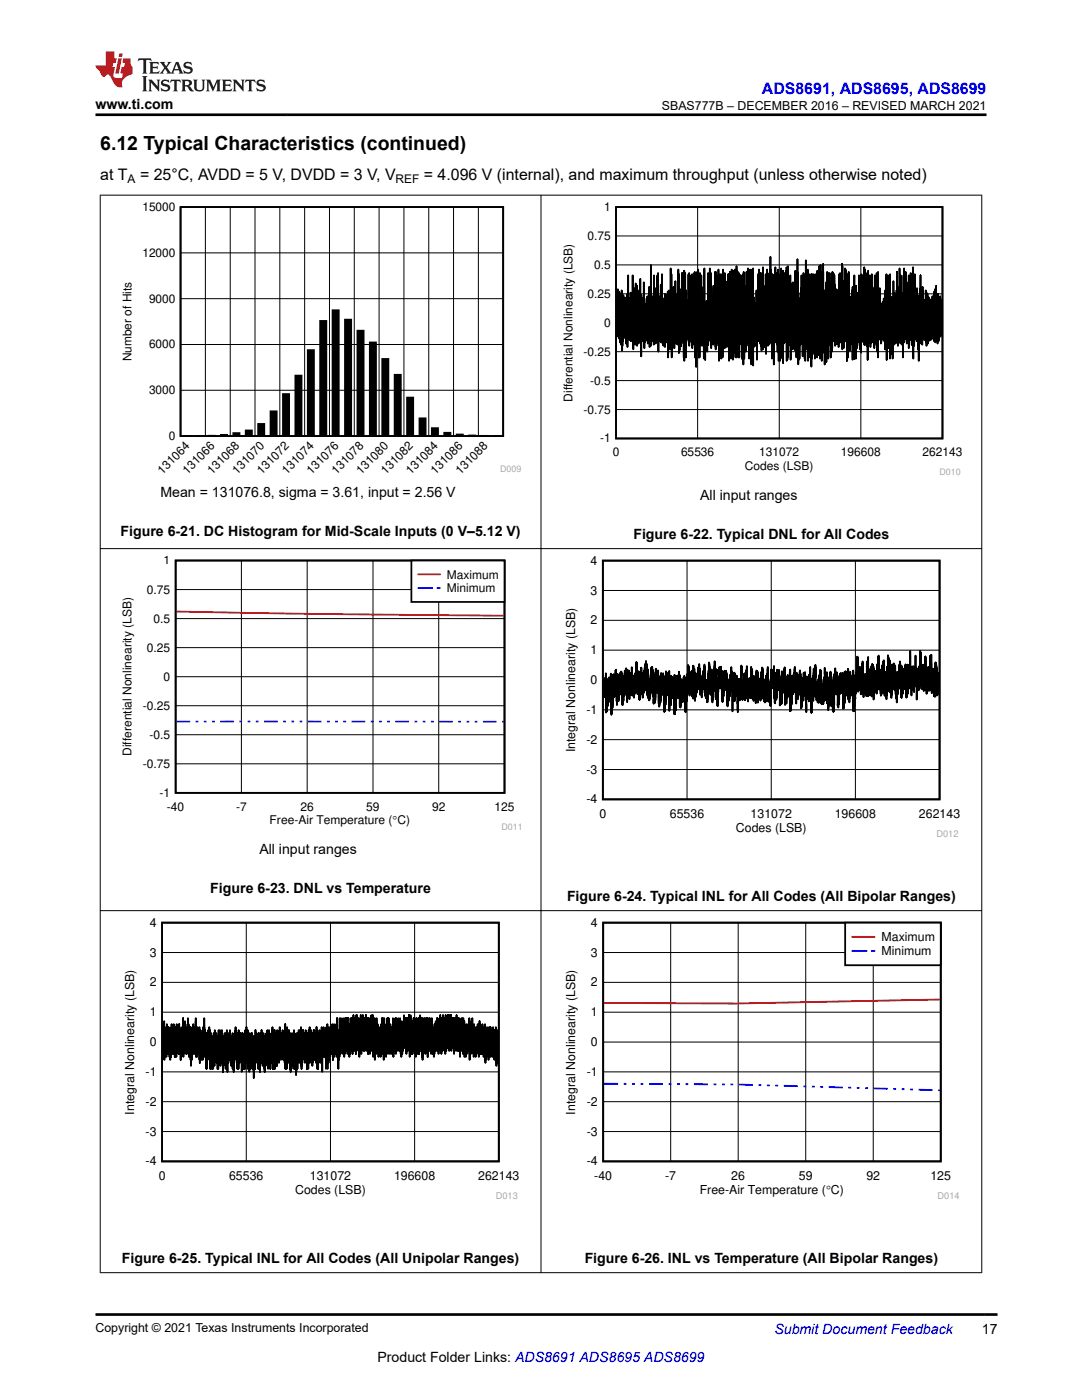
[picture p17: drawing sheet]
<svg xmlns="http://www.w3.org/2000/svg" width="216mm" height="279mm" viewBox="0 0 216 279" stroke-linecap="round" stroke-linejoin="round" font-family="sans-serif">
<defs><g id="words">
<text font-size="3.9" x="20" y="29.9">6.12 Typical Characteristics (continued)</text>
<text font-size="3.2" fill="#00f" x="152" y="18.7">ADS8691, ADS8695, ADS8699</text>
<g font-size="3.2">
<text x="20" y="35.8">at T</text>
<text x="27.9" y="35.8">= 25°C, AVDD = 5 V, DVDD = 3 V, V</text>
<text x="84.6" y="35.8">= 4.096 V (internal), and maximum throughput (unless otherwise noted)</text>
</g>
<g font-size="2.8">
<text x="19" y="21.8">www.ti.com</text>
<text x="32" y="99.1">Mean = 131076.8, sigma = 3.61, input = 2.56 V</text>
<text x="139.7" y="99.7">All input ranges</text>
<text x="24.1" y="106.9">Figure 6-21. DC Histogram for Mid-Scale Inputs (0 V–5.12 V)</text>
<text x="126.4" y="107.5">Figure 6-22. Typical DNL for All Codes</text>
<text x="51.7" y="170.4">All input ranges</text>
<text x="42" y="178.2">Figure 6-23. DNL vs Temperature</text>
<text x="113.1" y="179.7">Figure 6-24. Typical INL for All Codes (All Bipolar Ranges)</text>
<text x="24.3" y="252">Figure 6-25. Typical INL for All Codes (All Unipolar Ranges)</text>
<text x="116.7" y="252">Figure 6-26. INL vs Temperature (All Bipolar Ranges)</text>
<text x="195.9" y="266.1">17</text>
<text x="75.3" y="271.7">Product Folder Links: ADS8691 ADS8695 ADS8699</text>
</g>
<text font-size="2.8" fill="#00f" x="154.5" y="266.2">Submit Document Feedback</text>
<g font-size="2.5">
<text x="132.1" y="21.9">SBAS777B – DECEMBER 2016 – REVISED MARCH 2021</text>
<text x="117.8" y="112.7">4</text>
<text x="117.8" y="118.7">3</text>
<text x="117.8" y="124.6">2</text>
<text x="117.8" y="130.6">1</text>
<text x="117.8" y="136.5">0</text>
<text x="117" y="142.5">-1</text>
<text x="117" y="148.4">-2</text>
<text x="114.7" y="150.2" transform="rotate(-90 114.7 150.2)">Integral Nonlinearity (LSB)</text>
<text x="117" y="154.4">-3</text>
<text x="117" y="160.3">-4</text>
<text x="119.6" y="163.2">0</text>
<text x="133.7" y="163.2">65536</text>
<text x="146.8" y="166">Codes (LSB)</text>
<text x="149.8" y="163.2">131072</text>
<text x="166.6" y="163.2">196608</text>
<text x="183.4" y="163.2">262143</text>
<text x="29.9" y="185">4</text>
<text x="117.9" y="185">4</text>
<text x="29.9" y="190.9">3</text>
<text x="117.9" y="190.9">3</text>
<text x="175.9" y="187.8">Maximum</text>
<text x="175.9" y="190.7">Minimum</text>
<text x="29.9" y="196.9">2</text>
<text x="117.9" y="196.9">2</text>
<text x="29.9" y="202.8">1</text>
<text x="117.9" y="202.8">1</text>
<text x="29.9" y="208.8">0</text>
<text x="117.9" y="208.8">0</text>
<text x="29.1" y="214.7">-1</text>
<text x="117.1" y="214.7">-1</text>
<text x="29.1" y="220.7">-2</text>
<text x="117.1" y="220.7">-2</text>
<text x="26.8" y="222.4" transform="rotate(-90 26.8 222.4)">Integral Nonlinearity (LSB)</text>
<text x="29.1" y="226.6">-3</text>
<text x="114.8" y="222.4" transform="rotate(-90 114.8 222.4)">Integral Nonlinearity (LSB)</text>
<text x="117.1" y="226.6">-3</text>
<text x="29.1" y="232.6">-4</text>
<text x="117.1" y="232.6">-4</text>
<text x="31.7" y="235.4">0</text>
<text x="45.7" y="235.4">65536</text>
<text x="58.9" y="238.2">Codes (LSB)</text>
<text x="61.8" y="235.4">131072</text>
<text x="78.6" y="235.4">196608</text>
<text x="95.4" y="235.4">262143</text>
<text x="118.6" y="235.4">-40</text>
<text x="132.7" y="235.4">-7</text>
<text x="139.6" y="238.2">Free-Air Temperature (qC)</text>
<text x="145.9" y="235.4">26</text>
<text x="159.4" y="235.4">59</text>
<text x="172.9" y="235.4">92</text>
<text x="185.7" y="235.4">125</text>
<text x="19" y="265.9">Copyright © 2021 Texas Instruments Incorporated</text>
</g>
<g font-size="2.4">
<text x="25.5" y="36.5">A</text>
<text x="78.9" y="36.5">REF</text>
<text x="28.4" y="42.1">15000</text>
<text x="117.2" y="47.9">0.75</text>
<text x="120.5" y="42.1">1</text>
<text x="28.4" y="51.2">12000</text>
<text x="118.5" y="53.7">0.5</text>
<text x="117.2" y="59.4">0.25</text>
<text x="29.7" y="60.4">9000</text>
<text x="120.5" y="65.2">0</text>
<text x="29.7" y="69.5">6000</text>
<text x="116.4" y="71">-0.25</text>
<text x="26.2" y="72.1" transform="rotate(-90 26.2 72.1)">Number of Hits</text>
<text x="117.8" y="76.7">-0.5</text>
<text x="29.7" y="78.7">3000</text>
<text x="114.2" y="80.2" transform="rotate(-90 114.2 80.2)">Differential Nonlinearity (LSB)</text>
<text x="116.4" y="82.5">-0.75</text>
<text x="33.7" y="87.8">0</text>
<text x="119.7" y="88.3">-1</text>
<text x="32.4" y="94.7" transform="rotate(-45 32.4 94.7)">131064</text>
<text x="37.4" y="94.7" transform="rotate(-45 37.4 94.7)">131066</text>
<text x="42.4" y="94.7" transform="rotate(-45 42.4 94.7)">131068</text>
<text x="47.3" y="94.7" transform="rotate(-45 47.3 94.7)">131070</text>
<text x="52.3" y="94.7" transform="rotate(-45 52.3 94.7)">131072</text>
<text x="57.2" y="94.7" transform="rotate(-45 57.2 94.7)">131074</text>
<text x="62.2" y="94.7" transform="rotate(-45 62.2 94.7)">131076</text>
<text x="67.1" y="94.7" transform="rotate(-45 67.1 94.7)">131078</text>
<text x="72.1" y="94.7" transform="rotate(-45 72.1 94.7)">131080</text>
<text x="77" y="94.7" transform="rotate(-45 77 94.7)">131082</text>
<text x="82" y="94.7" transform="rotate(-45 82 94.7)">131084</text>
<text x="86.9" y="94.7" transform="rotate(-45 86.9 94.7)">131086</text>
<text x="91.9" y="94.7" transform="rotate(-45 91.9 94.7)">131088</text>
<text x="122.3" y="91">0</text>
<text x="135.9" y="91">65536</text>
<text x="148.6" y="93.8">Codes (LSB)</text>
<text x="151.5" y="91">131072</text>
<text x="167.8" y="91">196608</text>
<text x="184.1" y="91">262143</text>
<text x="32.6" y="112.7">1</text>
<text x="29.3" y="118.4">0.75</text>
<text x="89.2" y="115.5">Maximum</text>
<text x="89.2" y="118.2">Minimum</text>
<text x="30.6" y="124.2">0.5</text>
<text x="29.3" y="130">0.25</text>
<text x="32.6" y="135.8">0</text>
<text x="28.5" y="141.6">-0.25</text>
<text x="29.8" y="147.4">-0.5</text>
<text x="26.3" y="150.9" transform="rotate(-90 26.3 150.9)">Differential Nonlinearity (LSB)</text>
<text x="28.5" y="153.2">-0.75</text>
<text x="31.8" y="159">-1</text>
<text x="33.3" y="161.8">-40</text>
<text x="47.1" y="161.8">-7</text>
<text x="60" y="161.8">26</text>
<text x="73.1" y="161.8">59</text>
<text x="86.2" y="161.8">92</text>
<text x="98.7" y="161.8">125</text>
<text x="53.8" y="164.5">Free-Air Temperature (qC)</text>
</g>
<g font-size="1.8" fill="#a8a8a8">
<text x="99.8" y="94.3">D009</text>
<text x="187.5" y="94.8">D010</text>
<text x="100.1" y="165.6">D011</text>
<text x="186.9" y="167.1">D012</text>
<text x="98.9" y="239.3">D013</text>
<text x="187.1" y="239.3">D014</text>
</g>
</g></defs>
<g fill="none" stroke="#000" stroke-width=".34">
<path d="M36 41.3h64.4v45.7h-64.4zM56.5 78.6h1.2v8.4h-1.2zM58.9 75h1.3v12h-1.3zM61.4 69.9h1.2v17.1h-1.2zM63.9 64h1.2v23h-1.2zM66.4 61.9h1.2v25.1h-1.2zM68.8 63.8h1.3v23.2h-1.3zM71.3 66h1.3v21h-1.3zM73.8 68.3h1.2v18.7h-1.2zM76.3 71.6h1.2v15.4h-1.2zM78.7 74.8h1.3v12.2h-1.3zM81.2 79.3h1.3v7.7h-1.3z"/>
<path d="M36.7 87h1.2zM39.1 87h1.3zM41.6 87h1.2zM44.1 86.8h1.2v.2h-1.2zM46.6 86.4h1.2v.6h-1.2zM49 85.9h1.3v1.1h-1.3zM51.5 84.6h1.2v2.4h-1.2zM54 82.1h1.2v4.9h-1.2zM83.7 83.5h1.2v3.5h-1.2zM86.2 85.4h1.2v1.6h-1.2zM88.6 86.4h1.3v.6h-1.3zM91.1 86.7h1.3v.3h-1.3z"/>
<path d="M93.6 86.9h1.2v.1h-1.2zM96.1 87h1.2zM98.6 87h1.2z"/>
</g>
<g fill="none" stroke="#000" stroke-width=".2">
<path d="M36 41.3h64.4v45.7h-64.4zM36 59.6h64.4M36 50.5h64.4M41 41.3v45.7M45.9 41.3v45.7M50.9 41.3v45.7M55.8 41.3v45.7M60.8 41.3v45.7M65.7 41.3v45.7M70.7 41.3v45.7M75.6 41.3v45.7M80.6 41.3v45.7"/>
<path d="M85.6 41.3v45.7M90.5 41.3v45.7M95.5 41.3v45.7M36 77.9h64.4M36 68.8h64.4"/>
</g>
<g fill="#000">
<path d="M36.7 87h1.2z" fill-rule="evenodd"/>
<path d="M39.1 87h1.3z" fill-rule="evenodd"/>
<path d="M41.6 87h1.2z" fill-rule="evenodd"/>
<path d="M44.1 86.8h1.2v.2h-1.2z" fill-rule="evenodd"/>
<path d="M46.6 86.4h1.2v.6h-1.2z" fill-rule="evenodd"/>
<path d="M49 85.9h1.3v1.1h-1.3z" fill-rule="evenodd"/>
<path d="M51.5 84.6h1.2v2.4h-1.2z" fill-rule="evenodd"/>
<path d="M54 82.1h1.2v4.9h-1.2z" fill-rule="evenodd"/>
<path d="M56.5 78.6h1.2v8.4h-1.2z" fill-rule="evenodd"/>
<path d="M58.9 75h1.3v12h-1.3z" fill-rule="evenodd"/>
<path d="M61.4 69.9h1.3v17.1h-1.3z" fill-rule="evenodd"/>
<path d="M63.9 64h1.2v23h-1.2z" fill-rule="evenodd"/>
<path d="M66.4 61.9h1.2v25.1h-1.2z" fill-rule="evenodd"/>
<path d="M68.8 63.8h1.3v23.2h-1.3z" fill-rule="evenodd"/>
<path d="M71.3 66h1.3v21h-1.3z" fill-rule="evenodd"/>
<path d="M73.8 68.3h1.2v18.7h-1.2z" fill-rule="evenodd"/>
<path d="M76.3 71.6h1.2v15.4h-1.2z" fill-rule="evenodd"/>
<path d="M78.7 74.8h1.3v12.2h-1.3z" fill-rule="evenodd"/>
<path d="M81.2 79.3h1.3v7.7h-1.3z" fill-rule="evenodd"/>
<path d="M83.7 83.5h1.2v3.5h-1.2z" fill-rule="evenodd"/>
<path d="M86.2 85.4h1.2v1.6h-1.2z" fill-rule="evenodd"/>
<path d="M88.6 86.4h1.3v.6h-1.3z" fill-rule="evenodd"/>
<path d="M91.1 86.7h1.3v.3h-1.3z" fill-rule="evenodd"/>
<path d="M93.6 86.9h1.3v.1h-1.3z" fill-rule="evenodd"/>
<path d="M96.1 87h1.2z" fill-rule="evenodd"/>
<path d="M98.6 87h1.2z" fill-rule="evenodd"/>
</g>
<path d="M111.9 40.4h80.1v54.5h-80.1z" fill-rule="evenodd" fill="#fff"/>
<path d="M122.9 41.3h65.2v46.2h-65.2zM187.9 65.3v-3.4l-.1 4.8v-6.9v6.7l-.1-5.1v5.8l-.1-8.1v7.9v-7l-.1 6.5-.1-5.3v4.8v-4.1v5.7v-8l-.1 7.1v-6.4v7.8l-.1-7.6-.1 7.4v-9.3v10l-.1-7.2v4.9l-.1-4.7v5.4l-.1-6.1v6.3v-10.2v8.6l-.1-7.2-.1 9.9-.1-10.6v10.2l-.1-9.7v9.9l-.1-7.4v6l-.1-3.4v3.2v-4.4v5.5l-.1-5.7v4.8v-7.6l-.1 6.7v-3.5l-.1 4.9-.1-6.3-.1 7v-8.1v6.2l-.1-3.9v5.1l-.1-7.2v7.6l-.1-7.3-.1 5.7v-6.7v8.8l-.1-8.5v9l-.1-7.7v7v-9.3l-.1 8.4-.1-7.9v6.2v-6.9v10.6l-.2-11.1v8.6v-3.5v4.4l-.1-7.4-.2 7.9-.1-8.1v7.8v-7.3l-.2 7.1v-10.1l-.1 11.5v-6.9v6.2l-.1-6.9-.1 5.8v-3.5v2.3v-6.2l-.1 8.7v-.4v-13l-.1 13.7-.1-10.9v9.7l-.1-8.3-.1 12.9v-9v6.3l-.1-8.1v8.5l-.1-10.8v8.5l-.1-8.8v8.4v-9.5l-.1 10.6-.1-8.8v8.1v-6.9l-.2 6v-5.6v6.1v-7.2l-.1 7.8v-12.9v11.3v-7.6l-.1 10.6-.1-5.5v4.4l-.1-4.2v7.9v-18.3v13.7v-4.4l-.1 5v-6.9v7.9l-.1-7.2-.1 7.4v-8.5v7.1l-.1-6.5v4.9l-.1-7.9v10v-13.4v12.2v-7.8v8.7l-.1-5.3v3.7v-4.4l-.1 5.4v-7l-.1 7.2v-7.6l-.1 9.9v-14.6v13.4l-.1-11.5v9.7v-2.1l-.1 3.2-.1-9.9-.1 10.9v-12.3v10.7l-.1-8.4v7.7v-4.4l-.1 4.1v-11.7v12.9v-5.8l-.1 6v-6.2v6.4l-.1-8-.1 8.7v-14.7v12.9v-5.8v6.5l-.1-12.3-.1 16.4-.1-12.2v6.7v-.2v.4l-.1-5.7v6.4v-7.4v9.5l-.2-7.9v6.5v-5.5v4.6v-9.5l-.1 8.1v-10.2v13.7v-5.8l-.1 4.4-.1-6.5v7.6v-14.7v14.5l-.1-10.8v10.3l-.1-9-.1 9.3v-9.7v10.8l-.2-8.1v5.4v-12v13.3l-.1-9.7v6.1v-4.9l-.2 9.5-.1-9.7v9l-.1-7.9-.1 6.7v-8.3v10.4l-.1-12.7v10.4v-1.9v2.4l-.1-6.3v7.6v-8l-.1 11.3v-12.3v8.6l-.2-8.1v7.4v-5.6v9.1l-.2-11.6v8.1l-.1-12.5v16.9l-.1-12-.1 9v-13.7v13v-11.3v10.8l-.1-7.1v7.8v-9.5l-.1 10.9v-11.3v7.6l-.1-3.7v3.9v-4.6l-.1 5.8v-6l-.1 10.6v-17.1l-.1 14.6-.1-11.4-.1 11.8v-7.6l-.1 4.6v-6v7.4l-.2-8.5v8.3l-.1-7v6.5l-.1-7.1v6.9l-.1-3.9v4.3l-.1-5.3v6l-.1-6.2v6.5v-7.9l-.1 7.2-.1-9.3v8.6v-2.8v2.6l-.1-9.5v7.6v-4.6v5.3v-5.8l-.1 7.6v-8.7l-.2 12.4v-17v10.8v.5v-6v6.4l-.1-8.1-.1 12.3v-15.3v13.4v-7.6l-.1 8.3v-14.5v12.7l-.1-7.9v8.3v-6.4l-.1 7.4-.1-11.6v10.2v-12.3l-.1 14.6-.1-11.3-.1 9.9-.1-10.4v10.6l-.1-11v9.7l-.1-4.4v4.1v-12v10.4l-.1-3.5v4.4v-6.9v8.5l-.1-5.5v5.8v-8.1l-.1 8.8v-7.7v8.4l-.2-14.4v12.1v-5.1v5.5l-.1-5.3-.1 5.5-.1-8.7v9v-13.9l-.1 17.8-.1-17.3-.1 14.5v-13.4v12v-7.8l-.1 8.8-.1-10.2-.1 9v-13.6l-.1 15-.1-15.5v12.5v-11.3v12v-5.8l-.2 7.4v-13.2l-.1 12.3-.1-7.4v7.8v-9.7l-.1 10.4v-13.6l-.1 15.7-.1-12.9-.1 12.2v-13.4l-.1 11.8-.1-7.2v6.7v-12.7v13l-.1-6-.1 6.4v-9.2l-.1 9.9-.1-10.6v11.1l-.1-8.8-.1 5.8v-9.5v14.6v-9.7v6.7l-.1-8.8-.1 9v-9.2l-.1 12v-16.7l-.1 12.1v-3.5l-.1 3.7v-5.3l-.1 5.5v-8.8l-.1 9.3v-10.6v14.5l-.1-13.9v9.3l-.1-1.6v3l-.1-9.5v7.9v-5.1v5.3l-.1-4.9v3.7v-3l-.1 6.3v-5.1v5.8v-10l-.1 9-.1-8.5v6.7v-12.9l-.2 17-.1-11.7v8.3v-13.2l-.1 17.3-.1-10.4-.1 5.4v-11.8v10.6v-.2l-.1-11.8v13.6v-7.4l-.1 7.6v-13.6v14.1v-14.5v14.3v-5.8l-.1 4.9-.1-6.5v6v-7.6v5.7v-6.4l-.1 11.3-.1-13.4v11.3l-.1-6.5v4.2v-12v16.6l-.1-17.1v14.6v-6.9l-.1 7.8-.1-13.2v13l-.1-8.6v9l-.1-13.8v11.5v-4.6l-.1 4.9v-5.4v5.8l-.1-12-.1 14.6v-10.4v9l-.1-10-.1 10.7v-8.8l-.1 7.8v-6.4l-.1 6v-9.5v8.3l-.1-3.2v4.6v-5.8v7.2l-.1-7.9-.1 8.1v-12.2v11.1l-.1-13-.1 12.7v-12.9v13.4l-.1-10.8-.1 9.9v-12.7v12.9l-.1-13.1v15.2v-14.6l-.1 15.3-.1-10.9v9.3v-7.7v7l-.1-5.8v2.5v-.9v7.6l-.1-14.3v9v-4.4l-.1 5.6v-9.7v11.3l-.1-14.3v11.1v-3.5v5.3l-.1-6.7v7.2l-.1-7.9v11.6v-17.1l-.2 16.8v-17l-.1 14.7-.1-10.4v13.7l-.1-16v11.8l-.1-8.8v13l-.1-12.5v9.5v-9.3v12.7l-.1-14.8v10.9l-.1-7.9-.1 7.7v-3.7v3.4v-15.7l-.1 15.3v-4.2v6.7v-10.1l-.1 7.8v-5.8v3.7l-.1-3.4v7.4v-9.3v4.9v-3.7v10.1l-.1-17.5-.1 14.5v-7.6l-.1 5.6v-14.1l-.1 18.7v-13.9l-.1 10.9-.1-15.5-.1 17.8v-16.2v10.9l-.1-11.1v14.3l-.1-14.8-.1 17.3v-13.8v9.5l-.1-7-.1 7.6v-12.9l-.2 16.9v-13.4v10.4l-.1-8.3v9l-.1-14.6v13.6l-.1-6.9v5.8v-6.7v7.6l-.1-8.3v10.9l-.1-13.4-.1 14.3v-16.9l-.1 18.5v-14.6l-.1 13.2-.1-12.7-.1 12.2v-16.6v13.6l-.1-10.4-.1 9.7v-2v2.5l-.1-9.7v10.4l-.1-7.4v10.6v-18.2l-.1 15.7v-9l-.1 9.2v-12.7l-.1 11.3-.1-4.6v4.2v-16l-.1 20.1-.1-15.2v14.8l-.1-16.7-.2 15.3v-15.7l-.1 16.6-.1-9.9v7.4v-7l-.1 6v-5.3v3.7l-.1-11.1v13l-.1-10.4v9v-5.6v6.3l-.1-8.8-.1 10.4v-9.2l-.1 12-.1-11.1v7.4v-7v10.9l-.1-11.8v12.7l-.1-13.6-.1 7.2v-14.6v16.9v-14.3v13.1l-.1-4.1v4.8v-6v7.2v-7.4v7.6l-.1-8.1v9.9v-16.4l-.1 13v-9.7l-.1 7.6v-11.8v16v-14.4l-.1 12.7v-8.5v8.8l-.1-9-.1 7.1v-5.1v3.7v-7.6l-.1 9.9v-4.3v3.9l-.1-9.9v9.7v-10.7v13.4l-.1-8.5v6.9v-6.7v6l-.1-5.8v4.9v-9.9v11.3l-.1-8.6v9.5v-6v5.8l-.1-6.3v9.5l-.1-16.9v11.4v-7.9l-.1 9.5-.1-10.9v10v-7l-.1 6v-7.1l-.1 10.1-.1-15.9v15v-4.1v5.3v-7.9l-.1 10.4-.1-17.8v18l-.1-18.7v13.7v-13l-.1 12.3v-11.4v13l-.2-13.2v13.6l-.1-13.8v12.9v-12.7v12l-.1-4.8v6.7l-.1-7.2v11.1l-.1-18.5-.1 17.6-.1-15.5v13.6l-.1-11.1v10.9v-15.9v13.4l-.1-6.5v7.1v-7.6v7.9l-.1-13-.1 17.1v-14.5l-.1 14.1v-16.9l-.1 17.3-.2-18.2-.1 16.4v-9.7v8.3l-.1-6.2v3.4v-.4v-10.2v11.1v-9.2v9l-.1-4v2.8v-10.6l-.1 13.4v-6.3l-.1 5.1v-13.4v13.9l-.1-6.3v7.4l-.1-9.9-.1 12.9v-16.4v17.8v-12v9.7l-.2-12.7-.1 11.1v-14.1l-.1 16.9v-16.9l-.2 12.9-.1-16.4v16.7v-8.8l-.1 9v-14.1v14.6l-.1-14.1-.1 14.3-.1-13.9-.1 14.1-.1-14.1v12.5l-.1-3.2v1.8v-12.2v13.2v-5.6v6.2v-8l-.1 8.7v-11.5l-.1 13.9v-16l-.1 12.7v-10.4v10.2v-3.7l-.1 5.8v-9.3v7.9l-.1-8.8-.2 10.4-.1-16.2v16.4v-15v12l-.1-12v11.1v-5.1l-.1 5.8v-8.1v11.6v-13.4l-.1 11.7v-13.8l-.1 14.5-.1-14.5v14.1l-.1-7.4v5.8v-5.4l-.1 4.9v-4.6v4.4v-12.5v13.4l-.1-11.3v9.9v-7.2v8.1v-9l-.1 10.4-.1-13.4v11.8v-.9v1.6v-8.3l-.2 12.9-.1-13.9v10.4v-7.4v7.9l-.1-6.9-.1 7.1v-8.5l-.1 7.4v-7.2v7.4l-.2-8.8-.1 13.7v-19.4l-.1 14v-7.8v8.5l-.1-14.5v15l-.1-14.3v18v-10.6l-.1 10.8v-14.3l-.1 13.2-.1-12.7v10.6v-15.7v13.4v-8.1l-.1 9.5v-10l-.1 13v-10.2l-.1-.5v6.3v-6.5l-.1 8.3v-11.5v9.9l-.1-4.8v3.9v-12.9l-.1 14.7v-13.4l-.1 13v-13.6l-.2 15.9v-9.5v8.1l-.1-9.2v9.7l-.1-12.3v11.3l-.1-11v14.3l-.1-17.3v14.3l-.1-13.9v18v-17.5v12.4v-12.7v16l-.2-16-.1 16.7-.1-14.8-.1 11.8v-8.1l-.1 6.9v-12.5v12.1v-11.4l-.1 12.7v-6.9l-.1 7.4v-9.5l-.1 12v-16.8v13.6v-13.4l-.1 13.2v-7.2v6.5l-.1-12.9v14l-.1-7.8-.1 10.8v-18.2l-.2 18.2v-8.7v5.5l-.1-9.2v10.1l-.1-15.2-.1 16.6-.1-12.9v13.8l-.1-17.3-.1 17.8v-12.5v8.3l-.1-6.7v6.5v-6l-.1 2.1v-1.6v6.7v-14.8l-.1 17.8-.1-16.7-.1 12.5-.1-13.1v12.7v-12.1l-.1 12.3v-8.8v13.6l-.2-17.3v13.6l-.1-9.7v9.5v-12l-.1 12.7-.1-12.5v13v-12.7l-.1 11-.1-8.7-.1 9.2-.1-7.2v8.6v-15v11.8l-.1-6v6.9l-.1-7.4v7.8v-10.3v11l-.1-13.6v11.3v-4.6v3.2v-10.8l-.1 17.5-.2-16.6-.1 16.9-.1-13v8.6v-3.2l-.1 1.6v-10.9v14.1v-7.4l-.1 10.2-.1-13.2v13.6l-.1-18.2-.1 14.3v-12.7l-.1 12-.1-7.4-.1 8.6v-13.7l-.1 12.3v-7.9l-.1 10v-15v15.4l-.1-8.8v7v-13.6l-.1 14-.1-6.4v4.1l-.1-1.6v-6.9v10.1v-10.6l-.1 11.8v-8.3v6.7l-.1-2.8v3.5l-.1-5.8v6l-.2-6.7v8.1v-15l-.1 14.5v-14.3l-.1 13.2v-5.3l-.1 4.4v-13.4v13.1v-6.4l-.1 6.4v-2.5v1.6l-.1-9v11.3l-.1-13.6v14.3l-.1-10.4-.1 11.8-.1-10.2v7.9l-.1-7.2v7.9l-.1-7v6v-5.3v4.7l-.1-4.4v9.2l-.1-11.5v7.3v-6.2v5.8v-13.6l-.1 18-.2-13-.1 9.7v-9.2l-.1 9.9-.1-9v8.1v-10.8l-.1 9.4v-11.8v13.9v-8.5l-.1 6.2v-5.6v4.9l-.1-4.4v6.2v-.2v-12.9l-.1 16.8v-12l-.2 12-.1-17.5v13.4v-5.6v6v-9.9l-.1 10.6v-5.5v5.3l-.1-13.8v15.4l-.1-9.4v6.9l-.1-7.6v13.6l-.1-18.3-.1 16.4-.1-17v12.4v-7.8v8.5l-.1-12.9v13.4v-11.3l-.1 11v-8.5v9.2l-.1-6.7-.1 5.6v-8.6l-.1 10.9v-14.8v13.9l-.1-9.3v7.4v-6.7v6.5v-9.5l-.1 10.9v-13v10.7l-.1-4v5.8v-6v5.3l-.1-4.1-.1 2.5v-8.8l-.1 12.7v-14.5v12.5l-.1-12.1v13v-13.2v12.7l-.1-6.7-.1 6.5v-5.6v5.4v-7l-.1 6.3-.1-5.1v6.4v-7.8l-.1 11.5-.2-16.8-.1 14.8v-10.7l-.1 13.4v-18l-.1 17.3v-16.8l-.1 13.6-.1-8.5v6.7l-.1-2.3v2v-11.5v12v-3.5l-.1 5.6v-6.7l-.1 7.1-.1-11.3v7.9v-3.3v4.4v-4.6l-.1 6v-6.5l-.1 8.4-.1-15.3v15.7l-.1-16.6-.1 12v-4.9l-.1 7.9-.1-9.7v7.9v-6.5l-.1 7.4v-8.3l-.1 9v-10v9.7l-.1-8.5v7.8v-11.5v9.7l-.1-6.5-.1 10.2-.2-12.2-.1 10.8-.1-10.6v11.5l-.1-9v7.9l-.1-6.5v9.9v-16.6l-.1 12.5-.1-13.6v15.2v-9.2l-.1 10.1v-10.6l-.2 8.8v-3.5v2.6v-9.1l-.1 9.5v-6v3.5l-.1-3v8.8v-11.4v12l-.1-13.1v8.8v-6.7v7.3l-.1-6.9-.1 7.4v-5.8v6l-.1-9.4v8.5l-.1-7.4-.1 9.3v-10.7v9l-.2-7.8v7.6l-.1-7.1v8.7v-9.4l-.1 9.2-.1-6.5v6.3v-5.3l-.1 4.8v-13.4v11.3v-11.1l-.1 11.6-.1-7.2v7.9v-9.5v10.6l-.1-11.5v9.5v-1.2v1.6v-5.1l-.1 6v-5.7l-.1 .7v5.3v-8.8v9l-.1-7.6-.1 9.7-.1-15.7-.1 13.1v-12.7v13l-.1-8.1v6.5v-3l-.1 3.4v-6.2l-.2 8.1-.1-11.1-.1 10.8v-10.4v9.5l-.1-12.5v13v-9.7l-.1 10.6v-8.3l-.1 6.5v-6.7v7.3l-.1-8.5-.1 9-.1-5.3v4.8v-7.8l-.1 7.2v-5.8v7.8v-16.1l-.1 15v-9.5v7.6v-2.7l-.1 3.9v-4.4v4.6v-5.5l-.1 7.4v-12l-.1 11v-7.8v5.8v-3.7l-.1 4.1v-4.4l-.1 4.9v-7.2v8.6l-.1-9.5-.1 8.8-.1-8.3v6.2v-2.5l-.1 2.7v-5.1v6.3l-.1-6.5-.2 7.6v-6.9v8.1l-.1-9.5v8.8v-12.5v10.9l-.1-7.9-.1 8.8-.1-6.5v5.1v-.4v-5.4l-.1 4.7v-5.3v6.9v-6.5v6.3l-.1-4.9v4.2v-7.4v12.2l-.1-9.9-.1 7.1v-3.7v2.6v-11.6l-.1 10.7v-7.9v6.9v-6.7v7.4v-6.4l-.2 8v-9.7l-.1 10.7v-7.9v5.8v-5.6l-.2 5.8v-6.4v6.7l-.1-10v12v-6.9v5.3v-4.1l-.1 4.6-.1-10.2v9v-3v1.9l-.1-9v11v-5v6.2l-.1-11.3v9.9l-.1-9.2-.1 9-.1-7.9v10.4l-.2-14.8-.1 12.3-.1-6-.1 6.9-.1-9.7v8.3v-5.3v6l-.1-6.9v7.4l-.1-8.3v8l-.1-7.6v6.7l-.1-5.8v6.3l-.1-12.3v11.4v-6.5l-.1 9.5v-10.7l-.1 9.5-.1-7.8-.1 8.3-.1-8.1v6.2l-.1-4.8v4.1v-2.5v1.6v-5.8l-.1 8.1v-6.2v4.6v-4.2v4.9l-.1-3.5v4l-.1-8.1v8.7l-.1-7.6v8.1v-6.2l-.2 8.1-.1-12.1-.1 10.9v-8.3l-.2 6.5v-6.1v7.4v-6.4l-.1 5.7v-5l-.1 4.6v-9l-.1 8.8-.1-8.4v7.7v-8.6l-.1 9.5-.1-7.2v6.7v-2.5v1.6" fill="none" stroke="#000" stroke-width=".35"/>
<path d="M122.9 58.6h65.2M122.9 52.9h65.2M122.9 47.1h65.2M139.2 41.3v46.2M155.5 41.3v46.2M171.8 41.3v46.2M122.9 76h65.2M122.9 70.2h65.2M122.9 64.4h65.2M122.9 81.7h65.2" fill="none" stroke="#000" stroke-width=".2"/>
<path d="M24 110.9h80v54.7h-80z" fill-rule="evenodd" fill="#fff"/>
<path d="M35 111.9h65.7v46.3h-65.7z" fill="none" stroke="#000" stroke-width=".35"/>
<path d="M35 117.7h65.7M48.2 111.9v46.3M61.3 111.9v46.3M74.4 111.9v46.3M87.5 111.9v46.3M35 135.1h65.7M35 129.2h65.7M35 123.5h65.7M35 152.4h65.7M35 146.6h65.7M35 140.8h65.7" fill="none" stroke="#000" stroke-width=".2"/>
<path d="M35.2 122l25.7 .5 39.6 .4" fill="none" stroke="#f00" stroke-width=".35"/>
<g fill="none" stroke="#00f" stroke-width=".35">
<path d="M35.2 144h2.7M39 144h.6M40.7 144h.5M42.3 144h.6M46.7 144h-2.7M47.8 144h.5M49.4 144h.6M51 144h.6M52.7 144h2.7M56.5 144h.5M58.1 144h.6M59.8 144h.5"/>
<path d="M61.4 144h2.8M65.2 144h.6M66.9 144h.5M68.5 144h.6M70.2 144h2.7M74 144h.5M75.6 144h.6M77.3 144h.5M78.9 144h2.7M82.7 144h.6M84.4 144h.5M86 144h.5"/>
<path d="M87.6 144h2.8M91.4 144h.6M93.1 144h.5M94.7 144h.6M96.4 144h2.7M100.2 144h.3"/>
</g>
<path d="M82.1 111.9h18.6v8.2h-18.6z" fill-rule="evenodd" fill="#fff"/>
<path d="M82.1 111.9h18.6v8.2h-18.6z" fill="none" stroke="#000" stroke-width=".35"/>
<path d="M83.5 114.6h4.3" fill="none" stroke="#f00" stroke-width=".35"/>
<path d="M83.5 117.4h2.7M87.3 117.4h.5" fill="none" stroke="#00f" stroke-width=".35"/>
<path d="M112.4 110.9h79.1v56.2h-79.1z" fill-rule="evenodd" fill="#fff"/>
<path d="M120.3 111.9h67.2v47.6h-67.2zM187.3 137v-2.7l-.2 4.3v-3.8v2.9l-.1-2.5-.1 3.6-.1-5.6v2.8v-3.3v2.7l-.1-3.1v3.6v-3.7l-.1 6.9-.2-3.7-.1 3.5-.1-5.4v3.4l-.1-3.4v2.7v-2.5v4.3l-.1-3.7-.1 4-.1-7.6-.1 4.7-.1-4.5-.1 6.8v.1v-3.2v3.2l-.1-3.3-.1 2.5-.1-3.9v4.8l-.2-3.7v3.2v-3.3l-.1 4.4-.3-7.5v6.7l-.1-3.4v3v-2.7l-.2 3.3-.1-5.2-.1 4v-3l-.1 3-.1-2.3v3.1l-.1-3.5-.1 3v-2.8v2.1v-6.1l-.1 3.3v-3.6v6.8l-.1-3.7-.2 4.8-.1-4.5v4l-.1-3.1v2.9l-.1-3.5-.1 6v-5.2v2.7l-.2-3.9v2.9v-.9v.1v-4.4v5.9l-.1-3.1v3.1l-.1-2.3v1.6v-2.9l-.1 4.9-.1-3.3v2.5l-.1-4.4-.1 4.3v-3.1l-.1 2.7v-2.4v.4v-1l-.1 2.4v-2.7v5.3l-.1-5.3v3.8l-.1-4.4-.1 2.8v-5.7v6.3v-2.6l-.1 3.5-.1-4.5-.1 4.3v-.7v1.2v-3l-.1 4-.1-5.9-.2 6.7-.1-6.3-.1 2.7v-3.1l-.1 3.3-.1-2.3v2v-1.8v2.7l-.1-3.1v4.2v-3.1v2.9l-.1-3v3.1v-3.2l-.1 2.8v-1.9v1.1v-2.6l-.1 4.8-.1-5.4-.1 6.1v-3.7l-.1 3.6-.2-6.7v2.7v-3.1l-.1 3.8-.1-3.1v4.7l-.1-3.2-.1 3.5v-3.6l-.1 2.5v-2.4l-.2 6-.1-4.6v3.4l-.1-3.1v2.7l-.1-5.7v4.9l-.2-5.4-.1 3.3v-2.9v1.8l-.1-2.1v5.1v-3.5v2.2l-.2-2.8v2.8v-2.8v2.5v-3.4l-.1 6.7-.2-3.8v2.7l-.1-6.4-.2 6.2v-5.1v2.2v-2.8v3v-3.7l-.1 3.7-.1-4.3v3.9v-2.3v1.9v-3.7l-.1 5.2v-3v3.2l-.1-3.1-.1 6.5-.1-4.1v3.6l-.1-3.7v2.6v-2.5l-.1 2.2v-3.5l-.1 4.7-.1-4.4v3.8l-.1-6.5-.1 4.3-.1-3.3v3l-.1-3.1v2.8v-2.6l-.1 5.7-.1-4.8v5.1l-.2-5.3v3.7v-3.3v3.2v-.8l-.1 1v-2.5l-.1 2.7v-2.3v2.3v-2.2v2.1l-.1-6.7v3.8v-3.4l-.1 3.1v-2.5v3.5l-.1-2.6v2.9v-3.1l-.1 3.4v-3.2l-.1 5.7-.1-4.5v3v-2.6l-.1 3.3-.1-3.1v3.1v-3.6l-.1 4.3-.1-2.9-.1 4.2v-6.7v3.4v-3v2.9l-.1-3v2.9v-2.8v2.1l-.2-2.9v6.5l-.1-3.4-.1 3.3v-5.9v3.7v-3.5l-.1 3.7-.1-3v3l-.1-2.4v2v-2.9v4.5v-2v2.3l-.1-3.5-.2 4.1v-7.9v4.2l-.2-3.2v2.5v-2.6l-.1 6.9-.1-3.9v2.9l-.2-3.4v2.4v-2v2.3v-2.5l-.1 3.3-.1-2.9v3.4l-.1-2.6v2.5v-2.4v3.1l-.2-7.1-.1 6.4-.1-3.8-.1 4-.1-4.1v2v-2.2v2.7l-.1-3.9-.1 4.4v-3.3l-.1 2.7v.1v-2.1v2.5v-3l-.1 3.4v-3v2.8l-.1-2.5v3l-.1-7.1-.2 6.4v-3.3v2.6v-2.2l-.1 2.3v-2.6v3.4l-.1-3-.1 6.2-.2-3.7v3.5v-3.3l-.1 4.7-.1-8.2v4.6l-.1-3.1-.2 3.3v-3.3v3.5v-3.6v3.1l-.1-3.1v2.2v-2.4l-.1 2.7-.1-3.6v3.9v-3.6l-.1 5.8v-3.6l-.1 2.8-.1-2.9v3.1l-.1-6.1-.1 4-.1-3.3v4.6l-.2-4.1v3.3v-3v2.8v-3.3l-.1 3.1v-3.7l-.1 4.1v-3.9l-.1 6.2v-3.4l-.2 4.5-.1-3.5v3.6l-.1-7.2v3.5l-.1-3.1-.1 3.3v-2v2.3l-.2-4v3.4l-.1-3.2v4l-.1-3.1-.1 4.3v-2.6l-.1 4.1-.1-3.6v3.3l-.1-5.8v2.1v-2.5v2.8l-.1-3.3v3.7v-3.6l-.1 4.3-.2-5.2-.2 5.1v-2.6v4.7l-.1-2.9v1.8v-1.3v3.8l-.1-3.4v3.4v-3v3l-.1-3.8v3.6v-3.5l-.1 2.4v-2.7v3.1v-5.1l-.2 5v-6l-.1 2.7-.1-3.7-.1 4.6-.1-2.7v2.9v-3.7l-.2 6.6v-3.4l-.1 2.6-.2-6.7-.1 5.7-.1-5.6-.1 3.4-.1-4.4v4.3l-.1 .3v-2.7l-.1 3.1v-3.1l-.1 5.3-.2-4v3.2l-.1-3.2v4l-.1-3.9-.1 3.7-.1-6.7-.2 4.2v-3.1l-.1 2.1v-1.6v2.7v-2.5v4.9l-.1-4.9-.1 4.8-.1-3.9-.1 3v-3.2l-.1 3.7-.1-3.5-.1 2.8v-6.4v2.6v-2.3l-.1 3v-3.1l-.1 4.1v-3l-.1 3.4v-4l-.1 6.5-.1-4.8-.1 4.5-.1-4v2.8l-.1-2.3v6.1l-.2-9v6l-.1-3.4v3.2l-.1-2.9v2.6v-3.5l-.1 2.7v-3.2v5.3l-.2-4.3v3.8l-.1-4.4-.1 3.3-.1-2.5v2.3v-2.6v6.5l-.1-6.7v3.7l-.2-4.6v3.4v-3.8l-.1 4.3-.1-4.1-.1 5.5-.1-4.1-.1 4.1-.1-4.5-.2 6-.2-7.5v3.3v-3.1l-.1 3.8-.1-3-.1 4.7-.1-4.9-.2 4.3v-4.6l-.1 6.1-.3-7.2v2.9v-2.9l-.2 4.4v-3.2v3.9l-.2-3v2.7v-3v3.5l-.1-3.7-.1 4.4v-.5v.6v-1.8l-.1 3.1-.1-3.5v3.4l-.1-3.1v4.5v-8.3l-.1 4-.1-2.5v2.3v-2.2l-.1 3.2v-2.9v3.3v-3v3.3v-3.6l-.1 2.2-.1-2.6v2.3v-2.7l-.2 3.5v-2v3v-3.1v3.1v-3.6l-.1 4.8v-3.5v3.4l-.1-3.1v1.7v-2.1l-.1 2.6v-2.5v3.8l-.1-7.5-.1 4.6-.1-4v3.9v-2.9l-.1 3.5v-3.2v2.9l-.1-3.8v3.3v-2.6v1.6l-.1-2.1v.6l-.1-.7v1.3v-1.6v6.5l-.1-3.9v2.7l-.1 .2v-1.6v1.8v-2.7l-.1 3.6v-3.2v3.2v-2.9l-.1 3.1-.2-7.1v3.6l-.1-2.9v3.2v-2.7v2.9l-.1-4-.1 3.3v-3.5l-.1 3.3v-2.8l-.1 5.5-.1-3.8-.1 4.6-.3-7.5v3.4v-2.9l-.1 3.2v-2l-.1 2.8-.1-3.5v1.9l-.1-2.1v2.9l-.1-3-.1 7.3-.2-4.3v2.8v-2.6l-.1 2.3v-3.1v4.1v-3.5l-.1 1.8v-2v3.3l-.1-3.3v3.6l-.1-6.9v3.5v-3.1l-.1 3.5v-2.5l-.1 3.3v-3l-.1 2.9v-2.8l-.1 5.1-.1-2.9v2.7v-3l-.1 3.4v-4.6l-.2 4.4-.1-3.8v2.7v-2.4v2v-3.2l-.1 4-.1-6.1v3.2l-.1-2.5-.1 2.7v-2.1v2.5v-2.8v2.6l-.1-2.6v2.3v-2l-.1 5.3v-3.8v.5v-.8v3.4l-.1-2.8v2.5l-.1-3.4-.1 4.1v-3.1l-.2 3.8v-6.1l-.1 3.7v-3.2v.3v-.6v.7l-.1-1.1v3.1l-.1-3.2-.1 6.5-.1-5.1-.1 2.2-.1-1.7v.3v1.9l-.1-2.7v3.1v-3.4v5l-.1-2.8-.1 2.4v-.2l-.1-5.5-.1 3v-3.1v3.2v-3.5l-.1 3.5v-3.8l-.1 6.1-.1-3.8v3.3l-.1-2.9-.1 2.7v-3.2l-.1 4-.1-3.1v3.8v-3l-.1 2.8-.1-3.4v3l-.1-6.5-.1 5.8-.1-2.5-.1 3v-3.4l-.1 4v-5.5v2.7l-.1-1.9v2.8l-.1-3.3-.1 4.1v-2.6l-.1 3.4v-3.1v3.3v-3.3l-.1 3.1-.2-6.7v5.3l-.1-2.1v2.3v-2.8l-.1 3.4-.1-3.4v4.3l-.1-4.3-.1 3.5-.1-3.5-.1 6.6-.1-7.1-.1 2.9v-3.1v4.1v-3.1l-.1 2.2v-2.5v3.3l-.1-3.5-.2 3.8v-3v3.9l-.1-5.8-.1 5.7-.1-5.4-.1 3.6v-3.4v7.3l-.1-4.7v.7l-.1-4-.1 3.6v-4.5v4.4l-.1-2.7-.1 2.5v-1.9v1.8v-2.5l-.1 4.1v-2.9v3.1v-3.4l-.1 3.2v-3.2l-.1 4.2-.1-3.4v3.6v-3.6l-.1 3.8v-3v3.8l-.1-6.3-.1 3.1v-3.2v2.4l-.1-3.1-.1 3.8-.2-3.8v3v-2.9v2.4v-2.2v2v-2.3l-.1 4.1-.1-3.2-.1 5.1-.1-4v4.2l-.1-3.3-.1 2.8v-5.6v2.6l-.1-2.8v2.6v-3.3l-.1 3.8v-2.9l-.1 3.4-.1-4.3-.1 2.9v-2.4v2.9v-3l-.2 3.5v-1.7l-.1 5.6-.2-4.5v3.2v-6l-.2 5.9-.1-5.7-.1 3.2v-4.2v3.4v-4.2l-.2 5.9-.1-4.3-.1 6v-3.3v3.9l-.1-3.5-.1 3v-3.9v2.8l-.1-5-.1 5.1-.1-5.5-.1 3.2-.1-4v3.1v-3.3l-.1 5.1v-3.5l-.1 2.7v-1.9l-.1 3.9v-2.6v4.3l-.2-4.5v3.1v-3.1l-.1 3.6-.1-3.4-.1 3-.1-6.3-.1 4v-.3l-.1 .6v-2.8v2.9v-3.2l-.1 3.6-.1-2.8v2.8v-2.6l-.1 3.4v-2.5v1.9v-1.7v3l-.1-2.4v2.7l-.1-4.1v3.3v-2.9v2.4l-.1-1.8-.1 2.6-.1-2.9v2v-.1l-.1-5.2v3.6l-.1-3.1v3.3v-3.1l-.1 3.2v-3l-.1 4.2-.1-3.3-.1 4-.1-3.5v3l-.1-3.2v4.5v-3.2l-.1 4-.2-6.4v2.7l-.2-3.4v6.6v-3.2l-.1 2.9v-2.3v1.9v-.2l-.1-4.5v2.4l-.1-2.5v3.4v-2.8l-.1 2.7v-2.7v2.5v-2.2v2v-2.5l-.1 2.8v-3v4.1l-.1-3.3v2.4v-2.3l-.1 3.8-.1-5.4v.5v-.7v1.5v-1.7l-.1 2.9v-2.9v2.4l-.1-2.7-.1 5.5-.1-3.6-.1 5.4-.1-4.6v2.4v-2.3l-.1 6.6v-4.2v4.1l-.1-6.6-.1 3.4-.1-3.9-.1 4.4v-4.1v3.4l-.1-2.5v3.6l-.1-2.8v3.3v-3.6v2.5v-2.7l-.1 3.6-.1-4.3-.1 4.1v-4.3v2.8l-.1-2.7v5.6l-.1-3.4v3.3v-2.7l-.1 2.6v-6.2v3l-.1-3.7-.1 4.2-.1-3.5v2.9v-2.5v4.2l-.1-3.2v.6v-.8v3.2l-.1-3.1v2.5v-2.3l-.1 2v-3.4l-.1 3v-2.9v6.7l-.1-3.3v3.3l-.1-4.6-.1 5.4v-7.8v3.1l-.1-2.5-.1 3.1v-2.4v2v-1.8v2.9l-.1-3v2.8v-2.3v2.8l-.2-4.1v3.1v-3.3l-.1 3.4-.1-3.6-.1 5.8v-2.5l-.1 2v-2.5l-.1 2.3v-1.9v1.8v-2.4v4.4l-.1-8v3.4v-2.8l-.1 2.8-.1-2.4v3.5v-3v3.2l-.1-2.3v2.5l-.1-4.2-.1 2.8v-3.2v3.5v-3.4l-.1 3.3v-3.6l-.1 6.7v-3.6l-.1 4.7-.1-3.9v4.1v-3.5l-.1 3.6v-6.8l-.1 3.1-.1-4v3.1v-2.9l-.1 4.1-.1-3.9-.1 2.3v-2.7l-.1 2.7v-2.7l-.1 5.4v-1.7v2.1v-3.3l-.1 3.4-.1-3.6-.1 4.3-.2-7.1v1.6v-1.7l-.1 3.4v-3v4.1l-.2-4.5-.1 2.3v-2.6v3.5v-3.5l-.1 6.2v-2.9l-.2 3.5-.1-3.4-.1 3.5v-6.3l-.1 2.4v-2.8v5.2l-.2-5.8v3.1v-2.5l-.1 2.6v-3.1v2.9l-.1-2.4v3.3v-2.7v3.2l-.1-2.8v2.9l-.1-2.1-.1 4v-2.4v2.7l-.1-3.1v2.8v-2.3l-.1 2.2-.1-5.8-.1 5.3-.1-6v2.4v-2.8l-.1 2.6-.1-2.8v2.4v-2.4v2.6v-3l-.1 4.2-.1-2.1v2.2v-3.6l-.1 5.3-.1-4.1v3.2v-2.5v2.8v-3.2l-.1 4.2-.1-2.5-.1 3.5-.1-3.9v3l-.2-5.1v4.7v-2.9l-.1 3.3v-3.6l-.2 4.8-.1-5.4-.1 2.9v-3.2v3.8v-2.8v3.3l-.1-3.6-.1 3.9-.1-4-.1 3.6v-6l-.1 4.9v-2.9l-.1 3.4v-2.8v3.5l-.1-3.7v3.1v-2.6l-.2 4v-3v3.3v-4.2l-.1 3.5-.1-3.8-.1 4.1v-3.2l-.1 3v-5.6l-.1 4.3v-2.8v2.9v-3.1l-.2 3.9-.1-4-.1 5.2-.2-5.7v4.2l-.1-3.6-.1 2.1v-2l-.1 5.6-.2-6.7v4.3l-.2-3.7v2.7v-2.9l-.1 4.9v-3.5v3.7l-.1-3.7-.1 3v-3.3v5v-5l-.2 5.8-.2-6.2v3.1v-3.6l-.1 2.8-.1-2.6v3.3v-2.5v2.5l-.1-2.5v.2v3.4l-.1-2.6v2v-1.8v2.7l-.1-2.5v2.5v-2.9v3.4l-.1-4v4.5l-.2-5.4-.1 6.2-.2-7.1v2.9v-2.8v3l-.1-3-.1 3.8v-2.9v2.6l-.1-1.7v3.5v-3.3v3.3v-2.8l-.1 3v-3.6v-.1v2.6l-.1-3.6-.2 6.7v-3.1l-.1 3.6v-4.3l-.1 2.3v-2.1v5l-.1-8.2v4.1l-.1-3.4-.1 5-.1-4.8-.1 3.2v-3.3v3.4l-.1-3.2-.1 4.5v-3.4l-.2 5.3-.1-4.6v5l-.1-7.8v2.9l-.1-2.1v3.6l-.1-3.1v3.3v-2.5l-.1 2.5v-3.3l-.1 3.5v-3.5v2.6v-2.6v1.3" fill="none" stroke="#000" stroke-width=".36"/>
<path d="M120.3 117.8h67.2M137.1 111.9v47.6M153.9 111.9v47.6M170.7 111.9v47.6M120.3 135.7h67.2M120.3 129.8h67.2M120.3 123.8h67.2M120.3 153.6h67.2M120.3 147.6h67.2M120.3 141.7h67.2" fill="none" stroke="#000" stroke-width=".2"/>
<path d="M24.4 183.2h79.2v56.2h-79.2z" fill-rule="evenodd" fill="#fff"/>
<path d="M32.3 184.1h67.2v47.7h-67.2zM32.5 206.2l.1 4.7 .2-7.1v7.7v-5.9v3l.1-2.4v3v-3l.1 4.1 .1-5.3 .1 5.9 .1-6.5 .1 5.9 .1-5.3 .1 5.3 .1-5.3v4.7v-2.9l.1 4.1 .1-3.5 .1 4.1v-5.3l.1 4.7 .1-6.5 .2 5.9v-5.3l.2 5.3 .1-5.9 .2 5.9v-5.3v5.9l.1-5.3 .2 5.3 .1-6.5v5.3l.1-4.7 .1 3v-3l.1 4.2v-3l.1 4.1 .1-5.9 .1 5.3 .1-3.5v3.5v-2.9v4.7l.1-5.9 .2 4.7v-5.3l.1 5.3 .1-3.5v2.9v-6.5l.1 7.7 .1-5.9 .1 4.7 .1-4.7v3v-4.2l.1 5.9v-4.7l.1 5.3 .2-4.7v4.7l.2-7.1v6.5l.1-5.3 .1 6.5v-5.9v4.2l.1-3.6 .2 4.7v-5.3l.1 7.7v-7.1l.2 5.9 .1-6.5 .1 5.3v-4.1v3.5l.1-5.3v4.2v-3l.1 4.7 .1-5.3v3.6v-3l.2 4.7 .1-7.1v7.7v-5.3l.2 5.3v-5.3l.1 3.6v-4.2l.2 5.3v-4.7l.1 4.1 .1-4.7 .1 7.1 .1-6.5v5.3l.1-4.1 .1 4.7 .1-5.3v4.7l.1-3.5 .1 4.1v-6.5l.2 5.3 .1-7.1 .1 7.7v-5.3l.2 5.3 .1-4.1v6.5l.1-7.1 .1 4.7v-3.5v4.1l.1-5.3v4.7v-5.3l.2 5.3 .1-5.9v6.5l.1-5.9v7.7l.1-7.1v3l.1-3v3.5v-2.3l.1 3.5v-3.5l.1 4.1v-2.3v4.1l.1-6.5 .1 6.5 .1-7.1 .2 6.5 .1-7.1 .1 5.9 .1-5.3 .1 4.1v-2.9v3.5v-4.1l.1 4.7v-2.3v2.9l.1-4.1v5.3v-5.9l.2 5.9v-7.7l.2 5.3 .1-5.3 .1 7.1v-5.3l.1 4.7 .2-6.5 .2 6.5v-2.9v4.7l.1-7.1 .1 5.3 .1-5.9 .1 5.3 .1-4.7v6.5l.1-7.1 .1 5.3v-4.1v4.1l.1-5.9 .1 8.3v-6.5v2.9l.1-3.5 .1 5.3v-5.9v4.1l.1-3.5 .1 4.7 .1-5.9 .1 5.9 .1-4.7v5.9v-5.3l.1 2.3v-2.9l.1 2.9v-2.9l.1 4.7v-5.3v7.1l.1-6.5 .1 7.1 .2-7.7 .1 4.7 .1-5.9 .1 6.5 .1-5.3 .1 4.7v-4.1l.1 6.5 .1-7.1 .1 7.1v-7.7l.2 6.5v-5.9l.1 5.3 .1-5.3 .1 5.9 .1-5.3v7.1l.1-7.7 .1 3.5v-3.5l.1 5.9 .1-4.7v5.9l.2-5.9v5.9l.1-4.7v4.7v-6.5v2.9v-4.1l.2 5.3 .1-5.9v7.1l.1-5.9 .1 7.1v-7.7l.2 5.3 .1-3.5 .1 6.5v-7.7l.1 7.1 .1-6.5 .1 4.7 .1-4.1v2.9v-2.3v4.1v-5.9l.1 7.1 .1-6.5 .1 6.5 .1-6.5v8.3l.1-7.7 .1 5.9 .1-4.7v4.7l.1-7.7 .1 6.5 .1-5.9 .1 5.3 .1-4.7v2.4v-1.8l.1 5.9 .1-7.1 .1 7.1 .1-6.5 .1 7.1v-5.9v1.7l.1-2.3v3.5v-4.7l.1 5.9 .1-6.5 .1 5.9v-4.1l.1 3.5v-2.3v3.5v-5.3v5.9l.2-6.5 .2 7.1v-4.1v2.9v-2.4v4.2v-5.3v2.3v-1.7l.1 4.7v-7.1l.1 5.9 .2-6.5 .1 5.3v-5.9l.2 7.7v-5.9l.1 4.7 .1-6.5v5.3l.1-4.1 .1 6.5 .1-5.9 .1 4.1 .1-5.3 .1 3.5v-2.9v5.3l.1-7.1 .1 8.3v-6.5l.1 4.7 .2-5.9v7.7v-5.9l.1 2.9v-3.5l.1 4.7 .1-5.3 .1 6.5 .1-7.1 .1 5.9v-4.1l.1 4.1 .1-5.3 .1 5.9 .1-7.1 .1 5.3 .1-4.1 .1 5.3v-4.7l.2 4.1 .1-5.3 .1 5.9v-5.3l.1 4.7 .1-4.7 .1 5.9 .1-7.7v8.9l.1-6.5 .1 5.9 .1-5.3v5.9l.1-8.3 .1 5.9v-2.3v2.9l.1-5.9 .1 6.5 .1-6.5 .1 5.9v-4.1l.1 5.9v-7.1l.1 7.7v-6.5l.1 3.5v-4.1l.1 6.5v-5.9l.1 2.9v-4.1l.1 6.5 .1-5.9 .1 4.7v-5.3v4.7l.1-5.3v7.7l.1-7.1 .1 5.9 .1-5.3 .1 7.7 .1-8.3 .1 7.1v-6.5l.1 2.9v-3.5l.1 5.3 .1-5.9 .2 6.5 .1-6.5 .1 5.9 .1-6.5 .1 8.3v-6.5l.1 5.3 .2-6.5v5.3l.2-4.7 .1 5.9 .2-6.5v4.7v-3.5l.2 5.3v-2.9v4.1l.1-7.1 .1 5.9 .1-3.5v1.7v-1.1v4.1l.1-7.7 .1 5.9 .1-6.5v7.1v-5.9l.1 5.3 .2-5.9 .1 5.3v-4.7l.1 4.7v-2.9v4.7l.1-6.5 .1 5.3v-3.5l.1 2.9v-5.3l.1 5.9v-5.3l.2 5.3 .1-5.3 .1 5.9 .1-7.1 .1 8.3v-7.1l.2 7.1v-6.5v2.9v-3.5l.1 5.3 .1-5.9 .1 5.3 .1-4.1v5.3l.1-5.9 .1 4.7 .1-2.9v3.5v-6.5l.1 8.9 .1-8.3 .1 4.7 .1-5.3 .1 5.9 .1-5.3 .1 4.7 .1-4.7v7.7l.1-8.3 .1 5.3 .1-3.5v2.4v-1.8v3.5v-6.5l.1 8.9 .1-7.1 .1 5.9v-4.1v3.5l.1-6.5v3.6v-3l.1 4.7v-3.5v4.1l.2-5.9v5.3l.1-4.7 .1 4.1v-2.9l.1 2.9v-2.3v2.9v-5.9l.1 7.1 .1-6.5 .1 5.9 .1-6.5 .1 5.3v-4.1l.1 4.7v-5.3l.1 4.7 .1-5.3 .1 6.5 .1-7.7v6v-3.6l.1 4.7v-4.1v3l.1-2.4v4.1v-3.5v5.9l.1-7.7 .1 5.3 .1-7.7 .2 7.1v-7.1l.2 6.5 .1-5.9 .2 6.5v-7.1v6.5l.1-3.5v4.1v-5.3l.1 5.9 .1-7.7v4.8l.1-3.6 .1 5.3 .1-6.5v6l.1-3.6v4.1l.1-3.5v4.1l.1-7.1 .1 6.5 .1-4.1 .1 4.7v-3.5v4.1l.1-6.5 .1 5.9v-4.7v4.1v-6.5l.1 4.8v-3.6l.1 5.3 .1-6.5 .1 7.1 .1-5.9v5.3l.1-7.1 .1 6v-3.6v4.2v-4.8l.2 5.3v-6.5l.2 7.1 .1-7.7v7.1l.1-7.1 .1 6.6 .1-6 .2 6.5v-6.5l.1 7.7v-5.9l.2 4.7 .1-7.1 .1 7.7 .1-7.1 .1 6 .1-5.4v4.2v-5.4l.1 7.1 .1-6.5 .1 6.5v-6.5l.1 6v-6l.1 6 .1-6.6 .1 7.1 .1-6.5 .1 6 .1-6 .1 7.1 .1-7.1v6l.1-2.4v2.9v-4.7l.1 5.3 .1-7.1 .1 6.5 .1-7.1v5.4l.1-4.8 .1 6.5 .1-7.1 .1 8.3v-7.7l.2 6.5 .1-6.5v8.3l.1-7.1v5.3v-4.1l.2 4.7v-5.9v4.8v-6l.1 5.4v-3l.1 4.1 .1-5.3 .1 6.5 .2-5.9 .1 4.7 .1-4.1v5.3l.2-6.5v5.9l.1-3.5v2.9v-6.5v5.4l.1-5.4 .1 7.1v-7.1l.2 8.3 .1-8.3v5.4l.1-4.2v5.9v-5.3v3.6l.1-2.4 .1 4.7 .1-5.3v4.1l.1-4.1v4.1l.1-6.5 .1 7.1 .1-7.1 .1 6.5v-4.1l.2 4.7 .1-5.9 .1 5.3v-4.1v1.8v-1.2l.1 4.1 .1-5.3v3.6v-3.6l.2 4.7v-6.5l.1 7.7 .1-6.5v4.2l.1-4.2v3v-2.4l.1 4.7 .1-5.3v3.6v-.6l.1-4.2v7.1v-5.9l.1 4.8v-4.2l.1 4.2 .1-5.4 .1 5.9 .1-6.5 .1 6 .1-4.2v4.7l.1-6.5 .2 7.1v-5.3l.1 5.9 .1-7.1 .1 6.5 .1-5.9 .1 4.8 .1-6.6 .1 6v-4.8l.1 5.4 .1-6 .1 6.5 .1-6.5v7.1l.1-7.1v4.8l.1-3.6 .1 5.3v-6.5l.1 6 .1-6.6 .2 8.3v-7.1v6.5l.1-7.7 .1 6v-5.4v4.2l.1-2.4v4.2l.1-4.8 .1 5.9 .1-6.5 .1 5.9 .1-6.5 .1 6 .1-4.8 .2 6.5 .1-7.7v4.2v-2.4v3v-4.8l.1 5.4v-3v3.6v-4.2l.1 5.3 .1-5.3 .2 4.7v-2.9v3.5v-7.1l.1 6.5 .1-3.5v3.5v-7.1l.1 5.4v-4.8v6l.1-6 .2 7.1v-7.1l.1 8.3v-5.9v3l.1-3.6 .1 5.3 .1-7.1v5.4l.1-2.4v3.5l.1-6.5 .1 7.1 .1-7.1 .1 4.8v-1.8v3l.1-3.6v4.1l.1-6.5v7.7v-5.3l.1 .6v-1.2l.1 3.6v-3.6v4.7l.1-6.5 .1 6.5 .1-6.5v4.2v-2.4l.1 4.2v-4.8l.1 5.9 .2-7.1 .1 6.5 .1-3.5 .1 4.1v-4.7l.1 5.3v-4.1l.1 3.5v-5.9l.2 5.3v-5.9l.1 5.4v-3.6l.2 4.1v-6.5l.1 6 .1-4.2 .1 5.3 .1-5.3 .2 4.7v-7.1l.1 4.8v-4.2l.1 6v-6l.1 7.1v-7.1l.2 6.5 .1-7.1 .1 6.6v-4.8l.1 4.8v-5.4l.1 4.2v-4.8l.2 7.1v-7.7l.1 7.1 .1-4.1 .1 3.6v-6l.1 6v-3.6v3l.1-6v5.4v-5.4l.1 6 .1-5.4v6.5l.2-7.1v4.2v-2.4l.1 4.8 .1-6.6 .1 7.1v-5.3l.1 4.8v-6l.2 6v-3l.1 2.4v-5.4l.1 7.1 .1-7.1v6l.2-5.4v3.6v-4.2l.1 6.5 .1-7.1v6l.1-3.6v4.2l.1-5.4v5.4v-3l.1 3.5v-4.1l.1 4.1v-6.5l.1 6v-4.2l.2 5.9v-5.9v5.3v-5.9l.2 5.3 .1-6.5v4.2v-3l.2 5.3v-6.5l.1 7.1v-7.1l.2 6.5v-5.9l.1 7.1 .1-5.9v4.2v-3.6l.1 5.3 .1-6.5 .1 5.9 .1-5.3 .1 4.7 .1-5.3v3.6v-1.8v2.4l.1-3.6 .1 4.2 .1-6v8.3l.2-7.1 .1 5.9v-6.5l.2 5.9v-6.5l.1 4.8v-2.4v3.6l.1-3.6 .1 5.3 .1-6.5 .1 5.3v-4.1l.2 5.3 .1-5.9 .1 5.3 .1-5.3 .1 4.7v-5.3l.1 4.2v-3.6l.1 5.9 .2-7.1 .1 5.9v-5.3l.1 5.9 .1-5.3v3.6v-3l.2 4.7 .1-5.9 .1 5.3v-4.7l.1 5.9v-5.3l.1 2.4v-3l.1 5.3 .1-5.9 .1 7.7v-5.9v3v-3.6l.2 5.3 .1-5.9v5.3l.2-4.7 .1 5.9 .1-6.5 .2 5.3 .1-5.3v5.9l.1-5.3 .1 4.7 .1-4.7 .1 5.3 .1-5.9 .1 5.3 .1-4.1 .1 5.3v-5.9l.2 5.3v-5.9l.2 7.7v-6.5v5.9l.1-4.1v3.5l.1-5.9v4.7l.1-3.5v1.8" fill="none" stroke="#000" stroke-width=".36"/>
<path d="M32.3 196.1h67.2M32.3 190.1h67.2M49.1 184.1v47.7M65.9 184.1v47.7M82.7 184.1v47.7M32.3 219.9h67.2M32.3 213.9h67.2M32.3 208h67.2M32.3 202h67.2M32.3 225.8h67.2" fill="none" stroke="#000" stroke-width=".2"/>
<path d="M112.4 183.2h79.1v56.2h-79.1z" fill-rule="evenodd" fill="#fff"/>
<path d="M120.4 184.1h67.3v47.7h-67.3z" fill="none" stroke="#000" stroke-width=".36"/>
<path d="M120.4 196.1h67.3M120.4 190.1h67.3M133.8 184.1v47.7M147.3 184.1v47.7M160.8 184.1v47.7M174.2 184.1v47.7M120.4 219.9h67.3M120.4 213.9h67.3M120.4 208h67.3M120.4 202h67.3M120.4 225.8h67.3" fill="none" stroke="#000" stroke-width=".2"/>
<path d="M187.5 199.5l-40.6 .8-26.4-.1" fill="none" stroke="#f00" stroke-width=".36"/>
<g fill="none" stroke="#00f" stroke-width=".36">
<path d="M120.5 216.3h2.8M124.5 216.3h.5M126.1 216.3h.6M127.8 216.3h.6M129.5 216.3h2.8M133.4 216.3l.6 .1M135.1 216.4h.6M136.8 216.4h.5M138.5 216.4h2.8M142.4 216.4h.5M144.1 216.4h.5M145.7 216.4h.6"/>
<path d="M147.4 216.4l2.8 .1M151.3 216.6h.6M153 216.6h.6M154.7 216.6l.6 .1M156.4 216.7l2.8 .1M160.3 216.8h.6M162 216.9h.6M163.7 216.9h.5M165.4 217h2.8M169.3 217.1h.5M171 217.1h.5M172.6 217.2h.6"/>
<path d="M174.3 217.2l2.8 .1M178.2 217.3h.6M179.9 217.4h.6M181.6 217.4h.6M183.3 217.5h2.8M187.2 217.6h.3"/>
</g>
<path d="M168.6 184.1h19.1v8.5h-19.1z" fill-rule="evenodd" fill="#fff"/>
<path d="M168.6 184.1h19.1v8.5h-19.1z" fill="none" stroke="#000" stroke-width=".36"/>
<path d="M170.1 187h4.4" fill="none" stroke="#f00" stroke-width=".36"/>
<path d="M170.1 189.8h2.8M174 189.8h.5" fill="none" stroke="#00f" stroke-width=".36"/>
<path d="M19.9 38.9h176.1M20 38.9v215.2M107.9 38.9v215.2M195.9 38.9v215.2M19.9 109.5h176.1M19.9 181.7h176.1M19.9 254h176.1" fill="none" stroke="#000" stroke-width=".2"/>
<path d="M27.7 11.6l-.2 .6 .5-.2h.6v.1v2.2l-.2 .4h1l-.2-.4v-2.2v-.1h.5l.5 .2-.1-.6zM29.8 12.4l.2 .3v1.6l-.2 .4h1.9l.1-.6a1.08 1.08 0 0 1-1.3 .2v-.7h.6l.4 .2v-.7l-.4 .2h-.6v-.5l.2-.2a1 1 0 0 1 1 .3l-.1-.5zM31.8 12.4l1 1.1-1 1.2h.9l-.2-.2 .4-.8 .5 .8-.2 .2h1.6l-.2-.2 .1-.5h1l.1 .5-.1 .2h.9l-.2-.4-.8-1.9h-.5l-1 2.1-.8-1.1 .9-1h-.8l.2 .2-.5 .6-.3-.6 .1-.2zM35.2 12.8l.4 1h-.8zM36.8 12.5a.65 .65 0 0 0-.2 .7 .65 .65 0 0 0 .6 .5l.7 .1 .1 .3a.79 .79 0 0 1-.7 .4 .79 .79 0 0 1-.7-.5l.1 .7 .2-.1a.93 .93 0 0 0 1.1 0 .93 .93 0 0 0 .4-.9 1.46 1.46 0 0 0-1.2-.6l-.1-.3a1.09 1.09 0 0 1 1.2 .2l-.2-.6-.1 .1-.6-.2zM28.4 15.2l.2 .4v2.2l-.2 .4h1l-.2-.4v-2.2l.2-.4zM29.6 15.9l.2 .4v1.5l-.2 .4h.8l-.3-.4v-1.3l1.7 1.8v-2l.2-.4h-.8l.2 .2 .1 1.1-1.2-1.3zM32.3 16a.65 .65 0 0 0-.2 .8 .65 .65 0 0 0 .7 .4l.6 .2 .1 .2a.79 .79 0 0 1-.7 .4 .79 .79 0 0 1-.7-.5l.1 .7 .2-.1a.93 .93 0 0 0 1.1 .1 .93 .93 0 0 0 .4-1 1.46 1.46 0 0 0-1.2-.5l-.1-.4a1.09 1.09 0 0 1 1.2 .2l-.2-.6-.1 .1-.6-.1zM34.1 15.9l-.1 .6a.63 .63 0 0 1 .7-.3l.1 1.6-.3 .4h1l-.2-.4v-1.6a.66 .66 0 0 1 .8 .3l-.1-.6zM36.2 15.9l.2 .4v1.5l-.2 .4h.9l-.2-.2v-.7h.5l.1 .2a.79 .79 0 0 0 1.2 .6l-1-.9a.61 .61 0 0 0 .6-.6 .61 .61 0 0 0-.5-.7zM36.9 16.2h.2a.47 .47 0 0 1 .5 .1 .47 .47 0 0 1 .1 .5l-.2 .1-.6 .1zM38.5 15.9l.2 .2a2.27 2.27 0 0 0 .4 2 1.04 1.04 0 0 0 1.7-.7v-1.3l.2-.2h-.8l.2 .4v1.1a.6 .6 0 0 1-.6 .6 .6 .6 0 0 1-.6-.6v-1.1l.3-.4zM41.1 15.9l.2 .4v1.5l-.2 .4h.7l-.2-.4v-1.4l.9 1.9 .8-1.9v1.4l-.2 .4h1l-.3-.4v-1.5l.3-.4h-.8l-.7 1.5-.7-1.5zM44.3 15.9l.2 .4v1.5l-.2 .4h1.9l.1-.6a1.09 1.09 0 0 1-1.3 .2v-.7h.6l.4 .2v-.6l-.4 .2h-.6v-.6l.2-.1a1.01 1.01 0 0 1 1 .3l-.1-.6zM46.4 15.9l.3 .4v1.5l-.3 .4h.8l-.2-.4v-1.3l1.6 1.8v-2l.2-.4h-.7l.2 .2v1.1l-1.2-1.3zM49 15.9l-.1 .6a.63 .63 0 0 1 .8-.3v1.6l-.3 .4h1l-.2-.4v-1.6a.66 .66 0 0 1 .8 .3l-.1-.6zM51.4 16a.65 .65 0 0 0-.2 .8 .65 .65 0 0 0 .6 .4l.6 .2 .2 .2a.79 .79 0 0 1-.8 .4 .79 .79 0 0 1-.6-.5l.1 .7 .2-.1a.93 .93 0 0 0 1 .1 .93 .93 0 0 0 .5-1 1.46 1.46 0 0 0-1.3-.5l-.1-.4a1.09 1.09 0 0 1 1.3 .2l-.2-.6-.2 .1-.5-.1z" fill="#231f20"/>
<path d="M21.1 10.3v2.7h-2v.4l.9 1a.95 .95 0 0 0 .9 .9 .59 .59 0 0 1 .6-.4 .59 .59 0 0 1 .5 .3l.4 .8a1.59 1.59 0 0 0 2.1 1.4 1.61 1.61 0 0 1 1-2.3l1-.3-.1-1.5a1.59 1.59 0 0 1-.4-1.7h-1.4l-.2 .9h.5l-.1 .9h-.5l-.2 .9v.3l.4 .1-.2 .9h-.6a.73 .73 0 0 1-1.1-.7l.3-1.5h-.5l.2-.9h.5l.2-.9h-.5v-1.3zM23.6 11.6l-.6 3.1h.7l.6-3.1zM23.8 10.7l-.1 .6h.7l.1-.6z" fill="#ed1c24"/>
<path d="M19 22.9h177.8M19 262.3h180" fill="none" stroke="#000" stroke-width=".53"/>
<use href="#words"/>
</svg>
